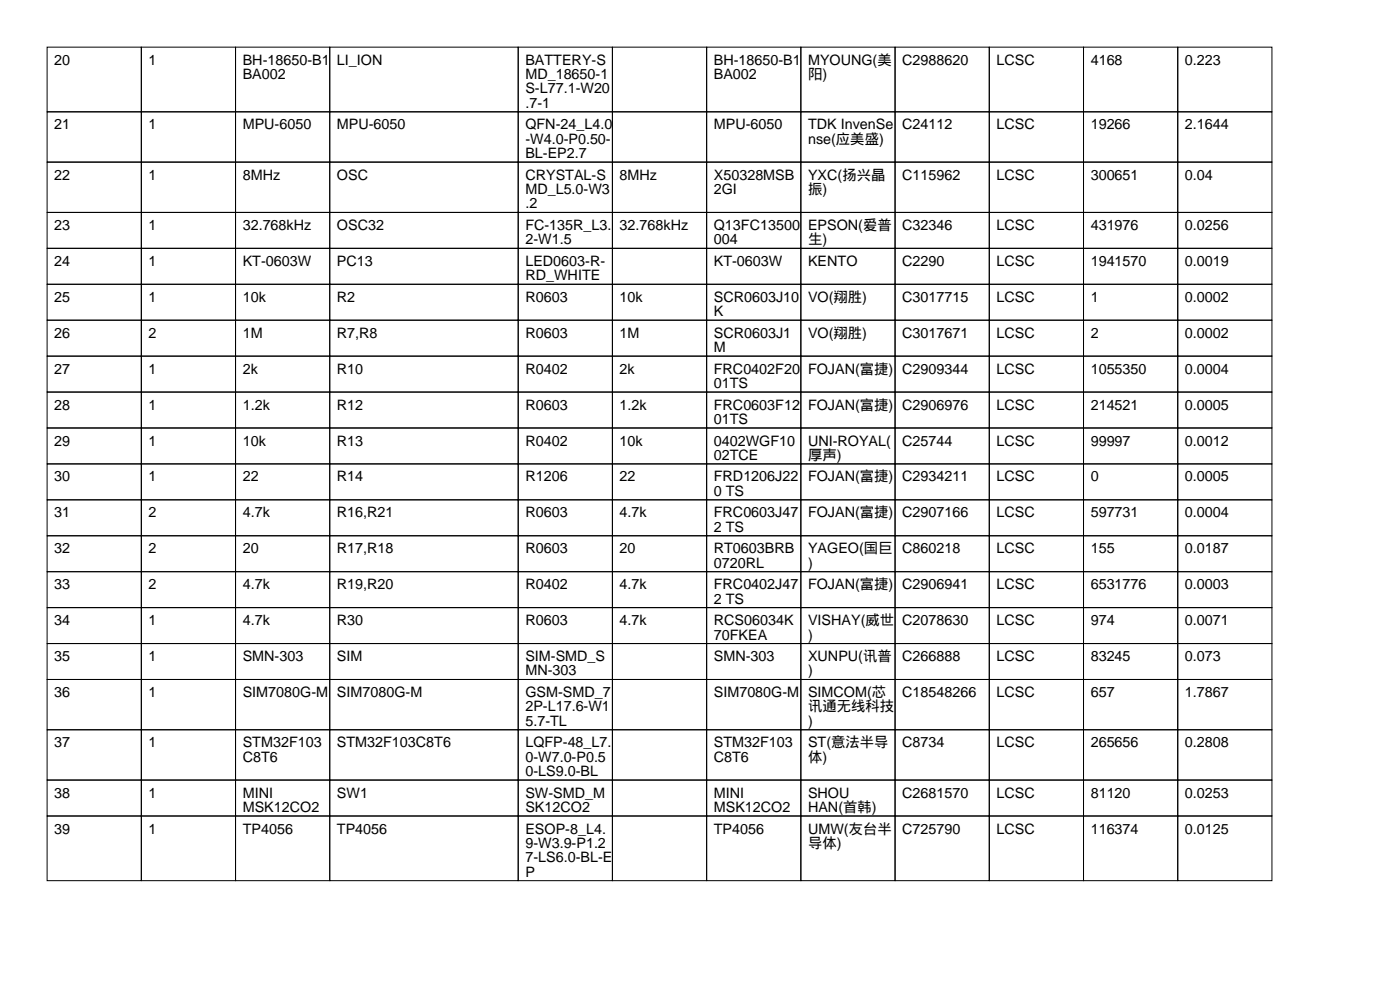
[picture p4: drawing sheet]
<svg xmlns="http://www.w3.org/2000/svg" width="297mm" height="210mm" viewBox="0 0 297 210" stroke-linecap="round" stroke-linejoin="round" font-family="sans-serif">
<defs><g id="words">
<g font-size="3">
<text x="11.5" y="13.7">20</text>
<text x="31.5" y="13.7">1</text>
<text x="51.5" y="13.7">BH-18650-B1</text>
<text x="51.5" y="16.8">BA002</text>
<text x="71.5" y="13.7">LI_ION</text>
<text x="111.5" y="13.7">BATTERY-S</text>
<text x="111.5" y="16.8">MD_18650-1</text>
<text x="151.5" y="13.7">BH-18650-B1</text>
<text x="151.5" y="16.8">BA002</text>
<text x="171.5" y="13.7">MYOUNG(美</text>
<text x="171.5" y="16.8">阳)</text>
<text x="191.5" y="13.7">C2988620</text>
<text x="211.5" y="13.7">LCSC</text>
<text x="231.5" y="13.7">4168</text>
<text x="251.5" y="13.7">0.223</text>
<text x="111.5" y="19.8">S-L77.1-W20</text>
<text x="111.5" y="22.9">.7-1</text>
<text x="11.5" y="27.4">21</text>
<text x="31.5" y="27.4">1</text>
<text x="51.5" y="27.4">MPU-6050</text>
<text x="71.5" y="27.4">MPU-6050</text>
<text x="111.5" y="27.4">QFN-24_L4.0</text>
<text x="151.5" y="27.4">MPU-6050</text>
<text x="171.5" y="27.4">TDK InvenSe</text>
<text x="191.5" y="27.4">C24112</text>
<text x="211.5" y="27.4">LCSC</text>
<text x="231.5" y="27.4">19266</text>
<text x="251.5" y="27.4">2.1644</text>
<text x="111.5" y="30.5">-W4.0-P0.50-</text>
<text x="111.5" y="33.5">BL-EP2.7</text>
<text x="171.5" y="30.5">nse(应美盛)</text>
<text x="11.5" y="38.1">22</text>
<text x="31.5" y="38.1">1</text>
<text x="51.5" y="38.1">8MHz</text>
<text x="71.5" y="38.1">OSC</text>
<text x="111.5" y="38.1">CRYSTAL-S</text>
<text x="111.5" y="41.2">MD_L5.0-W3</text>
<text x="131.5" y="38.1">8MHz</text>
<text x="151.5" y="38.1">X50328MSB</text>
<text x="151.5" y="41.2">2GI</text>
<text x="171.5" y="38.1">YXC(扬兴晶</text>
<text x="171.5" y="41.2">振)</text>
<text x="191.5" y="38.1">C115962</text>
<text x="211.5" y="38.1">LCSC</text>
<text x="231.5" y="38.1">300651</text>
<text x="251.5" y="38.1">0.04</text>
<text x="111.5" y="44.2">.2</text>
<text x="11.5" y="48.8">23</text>
<text x="31.5" y="48.8">1</text>
<text x="51.5" y="48.8">32.768kHz</text>
<text x="71.5" y="48.8">OSC32</text>
<text x="111.5" y="48.8">FC-135R_L3.</text>
<text x="111.5" y="51.8">2-W1.5</text>
<text x="131.5" y="48.8">32.768kHz</text>
<text x="151.5" y="48.8">Q13FC13500</text>
<text x="151.5" y="51.8">004</text>
<text x="171.5" y="48.8">EPSON(爱普</text>
<text x="171.5" y="51.8">生)</text>
<text x="191.5" y="48.8">C32346</text>
<text x="211.5" y="48.8">LCSC</text>
<text x="231.5" y="48.8">431976</text>
<text x="251.5" y="48.8">0.0256</text>
<text x="11.5" y="56.4">24</text>
<text x="31.5" y="56.4">1</text>
<text x="51.5" y="56.4">KT-0603W</text>
<text x="71.5" y="56.4">PC13</text>
<text x="111.5" y="56.4">LED0603-R-</text>
<text x="111.5" y="59.4">RD_WHITE</text>
<text x="151.5" y="56.4">KT-0603W</text>
<text x="171.5" y="56.4">KENTO</text>
<text x="191.5" y="56.4">C2290</text>
<text x="211.5" y="56.4">LCSC</text>
<text x="231.5" y="56.4">1941570</text>
<text x="251.5" y="56.4">0.0019</text>
<text x="11.5" y="64">25</text>
<text x="31.5" y="64">1</text>
<text x="51.5" y="64">10k</text>
<text x="71.5" y="64">R2</text>
<text x="111.5" y="64">R0603</text>
<text x="131.5" y="64">10k</text>
<text x="151.5" y="64">SCR0603J10</text>
<text x="171.5" y="64">VO(翔胜)</text>
<text x="191.5" y="64">C3017715</text>
<text x="211.5" y="64">LCSC</text>
<text x="231.5" y="64">1</text>
<text x="251.5" y="64">0.0002</text>
<text x="11.5" y="71.6">26</text>
<text x="31.5" y="71.6">2</text>
<text x="51.5" y="71.6">1M</text>
<text x="71.5" y="71.6">R7,R8</text>
<text x="111.5" y="71.6">R0603</text>
<text x="131.5" y="71.6">1M</text>
<text x="151.5" y="67.1">K</text>
<text x="151.5" y="71.6">SCR0603J1</text>
<text x="171.5" y="71.6">VO(翔胜)</text>
<text x="191.5" y="71.6">C3017671</text>
<text x="211.5" y="71.6">LCSC</text>
<text x="231.5" y="71.6">2</text>
<text x="251.5" y="71.6">0.0002</text>
<text x="151.5" y="74.7">M</text>
<text x="11.5" y="79.3">27</text>
<text x="31.5" y="79.3">1</text>
<text x="51.5" y="79.3">2k</text>
<text x="71.5" y="79.3">R10</text>
<text x="111.5" y="79.3">R0402</text>
<text x="131.5" y="79.3">2k</text>
<text x="151.5" y="79.3">FRC0402F20</text>
<text x="151.5" y="82.3">01TS</text>
<text x="171.5" y="79.3">FOJAN(富捷)</text>
<text x="191.5" y="79.3">C2909344</text>
<text x="211.5" y="79.3">LCSC</text>
<text x="231.5" y="79.3">1055350</text>
<text x="251.5" y="79.3">0.0004</text>
<text x="11.5" y="86.9">28</text>
<text x="31.5" y="86.9">1</text>
<text x="51.5" y="86.9">1.2k</text>
<text x="71.5" y="86.9">R12</text>
<text x="111.5" y="86.9">R0603</text>
<text x="131.5" y="86.9">1.2k</text>
<text x="151.5" y="86.9">FRC0603F12</text>
<text x="151.5" y="89.9">01TS</text>
<text x="171.5" y="86.9">FOJAN(富捷)</text>
<text x="191.5" y="86.9">C2906976</text>
<text x="211.5" y="86.9">LCSC</text>
<text x="231.5" y="86.9">214521</text>
<text x="251.5" y="86.9">0.0005</text>
<text x="11.5" y="94.5">29</text>
<text x="31.5" y="94.5">1</text>
<text x="51.5" y="94.5">10k</text>
<text x="71.5" y="94.5">R13</text>
<text x="111.5" y="94.5">R0402</text>
<text x="131.5" y="94.5">10k</text>
<text x="151.5" y="94.5">0402WGF10</text>
<text x="171.5" y="94.5">UNI-ROYAL(</text>
<text x="191.5" y="94.5">C25744</text>
<text x="211.5" y="94.5">LCSC</text>
<text x="231.5" y="94.5">99997</text>
<text x="251.5" y="94.5">0.0012</text>
<text x="151.5" y="97.5">02TCE</text>
<text x="171.5" y="97.5">厚声)</text>
<text x="11.5" y="102.1">30</text>
<text x="31.5" y="102.1">1</text>
<text x="51.5" y="102.1">22</text>
<text x="71.5" y="102.1">R14</text>
<text x="111.5" y="102.1">R1206</text>
<text x="131.5" y="102.1">22</text>
<text x="151.5" y="102.1">FRD1206J22</text>
<text x="151.5" y="105.2">0 TS</text>
<text x="171.5" y="102.1">FOJAN(富捷)</text>
<text x="191.5" y="102.1">C2934211</text>
<text x="211.5" y="102.1">LCSC</text>
<text x="231.5" y="102.1">0</text>
<text x="251.5" y="102.1">0.0005</text>
<text x="11.5" y="109.7">31</text>
<text x="31.5" y="109.7">2</text>
<text x="51.5" y="109.7">4.7k</text>
<text x="71.5" y="109.7">R16,R21</text>
<text x="111.5" y="109.7">R0603</text>
<text x="131.5" y="109.7">4.7k</text>
<text x="151.5" y="109.7">FRC0603J47</text>
<text x="151.5" y="112.8">2 TS</text>
<text x="171.5" y="109.7">FOJAN(富捷)</text>
<text x="191.5" y="109.7">C2907166</text>
<text x="211.5" y="109.7">LCSC</text>
<text x="231.5" y="109.7">597731</text>
<text x="251.5" y="109.7">0.0004</text>
<text x="11.5" y="117.4">32</text>
<text x="31.5" y="117.4">2</text>
<text x="51.5" y="117.4">20</text>
<text x="71.5" y="117.4">R17,R18</text>
<text x="111.5" y="117.4">R0603</text>
<text x="131.5" y="117.4">20</text>
<text x="151.5" y="117.4">RT0603BRB</text>
<text x="171.5" y="117.4">YAGEO(国巨</text>
<text x="191.5" y="117.4">C860218</text>
<text x="211.5" y="117.4">LCSC</text>
<text x="231.5" y="117.4">155</text>
<text x="251.5" y="117.4">0.0187</text>
<text x="11.5" y="125">33</text>
<text x="31.5" y="125">2</text>
<text x="51.5" y="125">4.7k</text>
<text x="71.5" y="125">R19,R20</text>
<text x="111.5" y="125">R0402</text>
<text x="131.5" y="125">4.7k</text>
<text x="151.5" y="120.4">0720RL</text>
<text x="151.5" y="125">FRC0402J47</text>
<text x="171.5" y="120.4">)</text>
<text x="171.5" y="125">FOJAN(富捷)</text>
<text x="191.5" y="125">C2906941</text>
<text x="211.5" y="125">LCSC</text>
<text x="231.5" y="125">6531776</text>
<text x="251.5" y="125">0.0003</text>
<text x="151.5" y="128">2 TS</text>
<text x="11.5" y="132.6">34</text>
<text x="31.5" y="132.6">1</text>
<text x="51.5" y="132.6">4.7k</text>
<text x="71.5" y="132.6">R30</text>
<text x="111.5" y="132.6">R0603</text>
<text x="131.5" y="132.6">4.7k</text>
<text x="151.5" y="132.6">RCS06034K</text>
<text x="151.5" y="135.6">70FKEA</text>
<text x="171.5" y="132.6">VISHAY(威世</text>
<text x="171.5" y="135.6">)</text>
<text x="191.5" y="132.6">C2078630</text>
<text x="211.5" y="132.6">LCSC</text>
<text x="231.5" y="132.6">974</text>
<text x="251.5" y="132.6">0.0071</text>
<text x="11.5" y="140.2">35</text>
<text x="31.5" y="140.2">1</text>
<text x="51.5" y="140.2">SMN-303</text>
<text x="71.5" y="140.2">SIM</text>
<text x="111.5" y="140.2">SIM-SMD_S</text>
<text x="111.5" y="143.3">MN-303</text>
<text x="151.5" y="140.2">SMN-303</text>
<text x="171.5" y="140.2">XUNPU(讯普</text>
<text x="171.5" y="143.3">)</text>
<text x="191.5" y="140.2">C266888</text>
<text x="211.5" y="140.2">LCSC</text>
<text x="231.5" y="140.2">83245</text>
<text x="251.5" y="140.2">0.073</text>
<text x="11.5" y="147.8">36</text>
<text x="31.5" y="147.8">1</text>
<text x="51.5" y="147.8">SIM7080G-M</text>
<text x="71.5" y="147.8">SIM7080G-M</text>
<text x="111.5" y="147.8">GSM-SMD_7</text>
<text x="151.5" y="147.8">SIM7080G-M</text>
<text x="171.5" y="147.8">SIMCOM(芯</text>
<text x="191.5" y="147.8">C18548266</text>
<text x="211.5" y="147.8">LCSC</text>
<text x="231.5" y="147.8">657</text>
<text x="251.5" y="147.8">1.7867</text>
<text x="111.5" y="150.9">2P-L17.6-W1</text>
<text x="111.5" y="153.9">5.7-TL</text>
<text x="171.5" y="150.9">讯通无线科技</text>
<text x="171.5" y="153.9">)</text>
<text x="11.5" y="158.5">37</text>
<text x="31.5" y="158.5">1</text>
<text x="51.5" y="158.5">STM32F103</text>
<text x="51.5" y="161.5">C8T6</text>
<text x="71.5" y="158.5">STM32F103C8T6</text>
<text x="111.5" y="158.5">LQFP-48_L7.</text>
<text x="111.5" y="161.5">0-W7.0-P0.5</text>
<text x="151.5" y="158.5">STM32F103</text>
<text x="151.5" y="161.5">C8T6</text>
<text x="171.5" y="158.5">ST(意法半导</text>
<text x="171.5" y="161.5">体)</text>
<text x="191.5" y="158.5">C8734</text>
<text x="211.5" y="158.5">LCSC</text>
<text x="231.5" y="158.5">265656</text>
<text x="251.5" y="158.5">0.2808</text>
<text x="111.5" y="164.6">0-LS9.0-BL</text>
<text x="11.5" y="169.2">38</text>
<text x="31.5" y="169.2">1</text>
<text x="51.5" y="169.2">MINI</text>
<text x="51.5" y="172.2">MSK12CO2</text>
<text x="71.5" y="169.2">SW1</text>
<text x="111.5" y="169.2">SW-SMD_M</text>
<text x="111.5" y="172.2">SK12CO2</text>
<text x="151.5" y="169.2">MINI</text>
<text x="151.5" y="172.2">MSK12CO2</text>
<text x="171.5" y="169.2">SHOU</text>
<text x="171.5" y="172.2">HAN(首韩)</text>
<text x="191.5" y="169.2">C2681570</text>
<text x="211.5" y="169.2">LCSC</text>
<text x="231.5" y="169.2">81120</text>
<text x="251.5" y="169.2">0.0253</text>
<text x="11.5" y="176.8">39</text>
<text x="31.5" y="176.8">1</text>
<text x="51.5" y="176.8">TP4056</text>
<text x="71.5" y="176.8">TP4056</text>
<text x="111.5" y="176.8">ESOP-8_L4.</text>
<text x="111.5" y="179.8">9-W3.9-P1.2</text>
<text x="151.5" y="176.8">TP4056</text>
<text x="171.5" y="176.8">UMW(友台半</text>
<text x="171.5" y="179.8">导体)</text>
<text x="191.5" y="176.8">C725790</text>
<text x="211.5" y="176.8">LCSC</text>
<text x="231.5" y="176.8">116374</text>
<text x="251.5" y="176.8">0.0125</text>
<text x="111.5" y="182.9">7-LS6.0-BL-E</text>
<text x="111.5" y="185.9">P</text>
</g>
</g></defs>
<g fill="none" stroke="#000" stroke-width=".21">
<path d="M10 10h20v13.7h-20zM30 10h20v13.7h-20zM50 10h20v13.7h-20zM70 10h40v13.7h-40zM110 10h20v13.7h-20zM130 10h20v13.7h-20zM150 10h20v13.7h-20zM170 10h20v13.7h-20zM190 10h20v13.7h-20zM210 10h20v13.7h-20zM230 10h20v13.7h-20zM250 10h20v13.7h-20z"/>
<path d="M10 23.7h20v10.7h-20zM10 34.4h20v10.7h-20zM30 23.7h20v10.7h-20zM30 34.4h20v10.7h-20zM50 23.7h20v10.7h-20zM50 34.4h20v10.7h-20zM70 23.7h40v10.7h-40zM70 34.4h40v10.7h-40zM110 23.7h20v10.7h-20zM110 34.4h20v10.7h-20zM130 23.7h20v10.7h-20zM130 34.4h20v10.7h-20z"/>
<path d="M150 23.7h20v10.7h-20zM150 34.4h20v10.7h-20zM170 23.7h20v10.7h-20zM170 34.4h20v10.7h-20zM190 23.7h20v10.7h-20zM190 34.4h20v10.7h-20zM210 23.7h20v10.7h-20zM210 34.4h20v10.7h-20zM230 23.7h20v10.7h-20zM230 34.4h20v10.7h-20zM250 23.7h20v10.7h-20zM250 34.4h20v10.7h-20z"/>
<path d="M10 45.1h20v7.6h-20zM10 52.7h20v7.6h-20zM30 45.1h20v7.6h-20zM30 52.7h20v7.6h-20zM50 45.1h20v7.6h-20zM50 52.7h20v7.6h-20zM70 45.1h40v7.6h-40zM70 52.7h40v7.6h-40zM110 45.1h20v7.6h-20zM110 52.7h20v7.6h-20zM130 45.1h20v7.6h-20zM130 52.7h20v7.6h-20z"/>
<path d="M150 45.1h20v7.6h-20zM150 52.7h20v7.6h-20zM170 45.1h20v7.6h-20zM170 52.7h20v7.6h-20zM190 45.1h20v7.6h-20zM190 52.7h20v7.6h-20zM210 45.1h20v7.6h-20zM210 52.7h20v7.6h-20zM230 45.1h20v7.6h-20zM230 52.7h20v7.6h-20zM250 45.1h20v7.6h-20zM250 52.7h20v7.6h-20z"/>
<path d="M10 60.3h20v7.6h-20zM10 67.9h20v7.6h-20zM10 75.5h20v7.7h-20zM30 60.3h20v7.6h-20zM30 67.9h20v7.6h-20zM30 75.5h20v7.7h-20zM50 60.3h20v7.6h-20zM50 67.9h20v7.6h-20zM50 75.5h20v7.7h-20zM70 60.3h40v7.6h-40zM70 67.9h40v7.6h-40zM70 75.5h40v7.7h-40z"/>
<path d="M110 60.3h20v7.6h-20zM110 67.9h20v7.6h-20zM110 75.5h20v7.7h-20zM130 60.3h20v7.6h-20zM130 67.9h20v7.6h-20zM130 75.5h20v7.7h-20zM150 60.3h20v7.6h-20zM150 67.9h20v7.6h-20zM150 75.5h20v7.7h-20zM170 60.3h20v7.6h-20zM170 67.9h20v7.6h-20zM170 75.5h20v7.7h-20z"/>
<path d="M190 60.3h20v7.6h-20zM190 67.9h20v7.6h-20zM190 75.5h20v7.7h-20zM210 60.3h20v7.6h-20zM210 67.9h20v7.6h-20zM210 75.5h20v7.7h-20zM230 60.3h20v7.6h-20zM230 67.9h20v7.6h-20zM230 75.5h20v7.7h-20zM250 60.3h20v7.6h-20zM250 67.9h20v7.6h-20zM250 75.5h20v7.7h-20z"/>
<path d="M10 83.2h20v7.6h-20zM10 90.8h20v7.6h-20zM10 98.4h20v7.6h-20zM30 83.2h20v7.6h-20zM30 90.8h20v7.6h-20zM30 98.4h20v7.6h-20zM50 83.2h20v7.6h-20zM50 90.8h20v7.6h-20zM50 98.4h20v7.6h-20zM70 83.2h40v7.6h-40zM70 90.8h40v7.6h-40zM70 98.4h40v7.6h-40z"/>
<path d="M110 83.2h20v7.6h-20zM110 90.8h20v7.6h-20zM110 98.4h20v7.6h-20zM130 83.2h20v7.6h-20zM130 90.8h20v7.6h-20zM130 98.4h20v7.6h-20zM150 83.2h20v7.6h-20zM150 90.8h20v7.6h-20zM150 98.4h20v7.6h-20zM170 83.2h20v7.6h-20zM170 90.8h20v7.6h-20zM170 98.4h20v7.6h-20z"/>
<path d="M190 83.2h20v7.6h-20zM190 90.8h20v7.6h-20zM190 98.4h20v7.6h-20zM210 83.2h20v7.6h-20zM210 90.8h20v7.6h-20zM210 98.4h20v7.6h-20zM230 83.2h20v7.6h-20zM230 90.8h20v7.6h-20zM230 98.4h20v7.6h-20zM250 83.2h20v7.6h-20zM250 90.8h20v7.6h-20zM250 98.4h20v7.6h-20z"/>
<path d="M10 106h20v7.6h-20zM10 113.6h20v7.7h-20zM30 106h20v7.6h-20zM30 113.6h20v7.7h-20zM50 106h20v7.6h-20zM50 113.6h20v7.7h-20zM70 106h40v7.6h-40zM70 113.6h40v7.7h-40zM110 106h20v7.6h-20zM110 113.6h20v7.7h-20zM130 106h20v7.6h-20zM130 113.6h20v7.7h-20z"/>
<path d="M150 106h20v7.6h-20zM150 113.6h20v7.7h-20zM170 106h20v7.6h-20zM170 113.6h20v7.7h-20zM190 106h20v7.6h-20zM190 113.6h20v7.7h-20zM210 106h20v7.6h-20zM210 113.6h20v7.7h-20zM230 106h20v7.6h-20zM230 113.6h20v7.7h-20zM250 106h20v7.6h-20zM250 113.6h20v7.7h-20z"/>
<path d="M10 121.3h20v7.6h-20zM10 128.9h20v7.6h-20zM10 136.5h20v7.6h-20zM30 121.3h20v7.6h-20zM30 128.9h20v7.6h-20zM30 136.5h20v7.6h-20zM50 121.3h20v7.6h-20zM50 128.9h20v7.6h-20zM50 136.5h20v7.6h-20zM70 121.3h40v7.6h-40zM70 128.9h40v7.6h-40zM70 136.5h40v7.6h-40z"/>
<path d="M110 121.3h20v7.6h-20zM110 128.9h20v7.6h-20zM110 136.5h20v7.6h-20zM130 121.3h20v7.6h-20zM130 128.9h20v7.6h-20zM130 136.5h20v7.6h-20zM150 121.3h20v7.6h-20zM150 128.9h20v7.6h-20zM150 136.5h20v7.6h-20zM170 121.3h20v7.6h-20zM170 128.9h20v7.6h-20zM170 136.5h20v7.6h-20z"/>
<path d="M190 121.3h20v7.6h-20zM190 128.9h20v7.6h-20zM190 136.5h20v7.6h-20zM210 121.3h20v7.6h-20zM210 128.9h20v7.6h-20zM210 136.5h20v7.6h-20zM230 121.3h20v7.6h-20zM230 128.9h20v7.6h-20zM230 136.5h20v7.6h-20zM250 121.3h20v7.6h-20zM250 128.9h20v7.6h-20zM250 136.5h20v7.6h-20z"/>
<path d="M10 144.1h20v10.7h-20zM10 154.8h20v10.6h-20zM30 144.1h20v10.7h-20zM30 154.8h20v10.6h-20zM50 144.1h20v10.7h-20zM50 154.8h20v10.6h-20zM70 144.1h40v10.7h-40zM70 154.8h40v10.6h-40zM110 144.1h20v10.7h-20zM110 154.8h20v10.6h-20zM130 144.1h20v10.7h-20zM130 154.8h20v10.6h-20z"/>
<path d="M150 144.1h20v10.7h-20zM150 154.8h20v10.6h-20zM170 144.1h20v10.7h-20zM170 154.8h20v10.6h-20zM190 144.1h20v10.7h-20zM190 154.8h20v10.6h-20zM210 144.1h20v10.7h-20zM210 154.8h20v10.6h-20zM230 144.1h20v10.7h-20zM230 154.8h20v10.6h-20zM250 144.1h20v10.7h-20zM250 154.8h20v10.6h-20z"/>
<path d="M10 165.4h20v7.7h-20zM10 173.1h20v13.7h-20zM30 165.4h20v7.7h-20zM30 173.1h20v13.7h-20zM50 165.4h20v7.7h-20zM50 173.1h20v13.7h-20zM70 165.4h40v7.7h-40zM70 173.1h40v13.7h-40zM110 165.4h20v7.7h-20zM110 173.1h20v13.7h-20zM130 165.4h20v7.7h-20zM130 173.1h20v13.7h-20z"/>
<path d="M150 165.4h20v7.7h-20zM150 173.1h20v13.7h-20zM170 165.4h20v7.7h-20zM170 173.1h20v13.7h-20zM190 165.4h20v7.7h-20zM190 173.1h20v13.7h-20zM210 165.4h20v7.7h-20zM210 173.1h20v13.7h-20zM230 165.4h20v7.7h-20zM230 173.1h20v13.7h-20zM250 165.4h20v7.7h-20zM250 173.1h20v13.7h-20z"/>
</g>
<use href="#words"/>
</svg>
